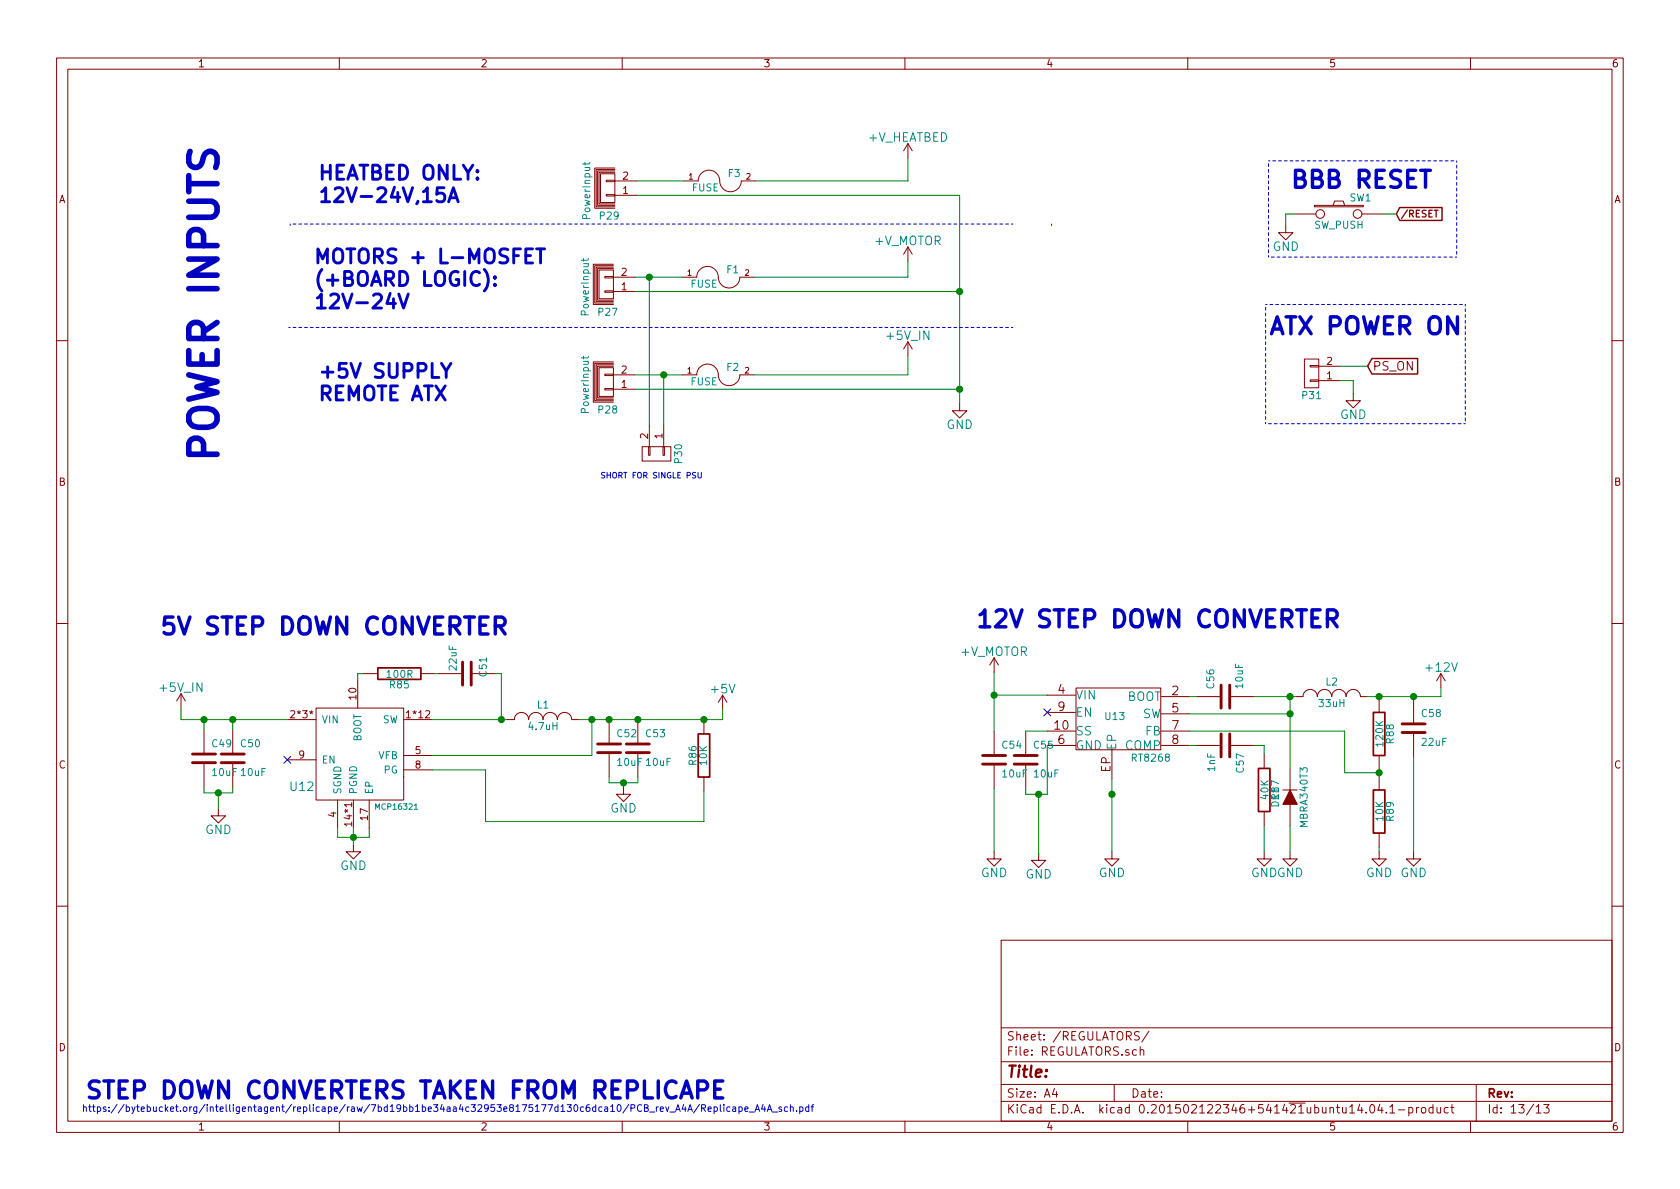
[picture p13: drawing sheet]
EESchema Schematic File Version 2
LIBS:power
LIBS:device
LIBS:transistors
LIBS:conn
LIBS:linear
LIBS:regul
LIBS:74xx
LIBS:cmos4000
LIBS:adc-dac
LIBS:memory
LIBS:xilinx
LIBS:special
LIBS:microcontrollers
LIBS:dsp
LIBS:microchip
LIBS:analog_switches
LIBS:motorola
LIBS:texas
LIBS:intel
LIBS:audio
LIBS:interface
LIBS:digital-audio
LIBS:philips
LIBS:display
LIBS:cypress
LIBS:siliconi
LIBS:opto
LIBS:atmel
LIBS:contrib
LIBS:valves
LIBS:ICEC-MC
LIBS:ICEC-MC-cache
EELAYER 25 0
EELAYER END
$Descr A4 11693 8268
encoding utf-8
Sheet 13 13
Title ""
Date ""
Rev ""
Comp ""
Comment1 ""
Comment2 ""
Comment3 ""
Comment4 ""
$EndDescr
$Comp
L FUSE F3
U 1 1
P 5010 1250
F 0 "F3" H 5110 1300 50  0000 C CNN
F 1 "FUSE" H 4910 1200 50  0000 C CNN
F 2 "" H 5010 1250 60  0001 C CNN
F 3 "" H 5010 1250 60  0000 C CNN
	1    5010 1250
	1    0    0    -1  
$EndComp
$Comp
L +V_HEATBED #PWR0131
U 1 1
P 6320 1090
F 0 "#PWR0131" H 6320 940 60  0001 C CNN
F 1 "+V_HEATBED" H 6320 1230 60  0000 C CNN
F 2 "" H 6320 1090 60  0000 C CNN
F 3 "" H 6320 1090 60  0000 C CNN
	1    6320 1090
	1    0    0    -1  
$EndComp
$Comp
L FUSE F1
U 1 1
P 5000 1920
F 0 "F1" H 5100 1970 50  0000 C CNN
F 1 "FUSE" H 4900 1870 50  0000 C CNN
F 2 "" H 5000 1920 60  0001 C CNN
F 3 "" H 5000 1920 60  0000 C CNN
	1    5000 1920
	1    0    0    -1  
$EndComp
$Comp
L +V_MOTOR #PWR0132
U 1 1
P 6320 1810
F 0 "#PWR0132" H 6320 1660 60  0001 C CNN
F 1 "+V_MOTOR" H 6320 1950 60  0000 C CNN
F 2 "" H 6320 1810 60  0000 C CNN
F 3 "" H 6320 1810 60  0000 C CNN
	1    6320 1810
	1    0    0    -1  
$EndComp
$Comp
L FUSE F2
U 1 1
P 5000 2600
F 0 "F2" H 5100 2650 50  0000 C CNN
F 1 "FUSE" H 4900 2550 50  0000 C CNN
F 2 "" H 5000 2600 60  0001 C CNN
F 3 "" H 5000 2600 60  0000 C CNN
	1    5000 2600
	1    0    0    -1  
$EndComp
$Comp
L +5V_IN #PWR0133
U 1 1
P 6320 2470
F 0 "#PWR0133" H 6320 2320 60  0001 C CNN
F 1 "+5V_IN" H 6320 2610 60  0000 C CNN
F 2 "" H 6320 2470 60  0000 C CNN
F 3 "" H 6320 2470 60  0000 C CNN
	1    6320 2470
	1    0    0    -1  
$EndComp
$Comp
L CONN_01X02 P31
U 1 1
P 9130 2590
F 0 "P31" H 9130 2740 50  0000 C CNN
F 1 "CONN_01X02" V 9230 2590 50  0001 C CNN
F 2 "Socket_Strips:Socket_Strip_Straight_1x02" H 9130 2590 60  0001 C CNN
F 3 "" H 9130 2590 60  0000 C CNN
	1    9130 2590
	-1   0    0    1   
$EndComp
Text GLabel 9520 2540 2    60   Input ~ 0
PS_ON
Text Notes 8840 2320 0    118  ~ 24
ATX POWER ON
$Comp
L CONN_01X02 P30
U 1 1
P 4570 3150
F 0 "P30" H 4570 3300 50  0000 C CNN
F 1 "CONN_01X02" V 4670 3150 50  0001 C CNN
F 2 "Socket_Strips:Socket_Strip_Straight_1x02" H 4570 3150 60  0001 C CNN
F 3 "" H 4570 3150 60  0000 C CNN
	1    4570 3150
	0    1    1    0   
$EndComp
Wire Wire Line
	4430 1250 4760 1250
Wire Wire Line
	6320 1090 6320 1250
Wire Wire Line
	4420 1920 4750 1920
Wire Wire Line
	6320 1920 6320 1810
Wire Wire Line
	4430 1350 6680 1350
Wire Wire Line
	6680 1350 6680 2710
Wire Wire Line
	4420 2020 6680 2020
Wire Wire Line
	6680 2700 6680 2800
Connection ~ 6680 2020
Wire Wire Line
	4420 2600 4750 2600
Wire Wire Line
	6320 2600 6320 2470
Wire Wire Line
	4420 2700 6680 2700
Connection ~ 6680 2700
Wire Wire Line
	5250 1920 6320 1920
Wire Wire Line
	6320 1250 5260 1250
Wire Notes Line
	7320 1550 7320 1560
Wire Wire Line
	9330 2640 9420 2640
Wire Wire Line
	9420 2640 9420 2730
Wire Wire Line
	9520 2540 9330 2540
Wire Wire Line
	4520 2950 4520 1920
Connection ~ 4520 1920
Wire Wire Line
	4620 2950 4620 2600
Connection ~ 4620 2600
Text Notes 4180 3320 0    39   ~ 0
SHORT FOR SINGLE PSU
Text Notes 2220 1400 0    98   ~ 20
HEATBED ONLY:\n12V-24V,15A
Text Notes 2190 2140 0    98   ~ 20
MOTORS + L-MOSFET\n(+BOARD LOGIC):\n12V-24V
Text Notes 2220 2780 0    98   ~ 20
+5V SUPPLY\nREMOTE ATX 
Wire Notes Line
	7050 1550 2020 1550
Wire Notes Line
	2020 1550 2020 1560
Wire Notes Line
	7050 2270 2010 2270
Wire Notes Line
	8810 2110 10200 2110
Wire Notes Line
	10200 2110 10200 2940
Wire Notes Line
	10200 2940 8810 2940
Wire Notes Line
	8810 2940 8810 2110
Text Notes 1520 3200 1    197  ~ 39
POWER INPUTS
$Comp
L +5V_IN #PWR0134
U 1 1
P 1260 4920
F 0 "#PWR0134" H 1260 4770 60  0001 C CNN
F 1 "+5V_IN" H 1260 5060 60  0000 C CNN
F 2 "" H 1260 4920 60  0000 C CNN
F 3 "" H 1260 4920 60  0000 C CNN
	1    1260 4920
	1    0    0    -1  
$EndComp
$Comp
L +12V #PWR0135
U 1 1
P 10030 4780
F 0 "#PWR0135" H 10030 4630 60  0001 C CNN
F 1 "+12V" H 10030 4920 60  0000 C CNN
F 2 "" H 10030 4780 60  0000 C CNN
F 3 "" H 10030 4780 60  0000 C CNN
	1    10030 4780
	1    0    0    -1  
$EndComp
$Comp
L +5V #PWR0136
U 1 1
P 5030 4930
F 0 "#PWR0136" H 5030 4780 60  0001 C CNN
F 1 "+5V" H 5030 5070 60  0000 C CNN
F 2 "" H 5030 4930 60  0000 C CNN
F 3 "" H 5030 4930 60  0000 C CNN
	1    5030 4930
	1    0    0    -1  
$EndComp
$Comp
L SW_PUSH SW1
U 1 1
P 9320 1480
F 0 "SW1" H 9470 1590 50  0000 C CNN
F 1 "SW_PUSH" H 9320 1400 50  0000 C CNN
F 2 "" H 9320 1480 60  0001 C CNN
F 3 "" H 9320 1480 60  0000 C CNN
	1    9320 1480
	1    0    0    -1  
$EndComp
Text GLabel 9720 1480 2    47   Input ~ 9
/RESET
Wire Wire Line
	9620 1480 9720 1480
$Comp
L GND #PWR0137
U 1 1
P 8950 1560
F 0 "#PWR0137" H 8950 1310 60  0001 C CNN
F 1 "GND" H 8950 1410 60  0000 C CNN
F 2 "" H 8950 1560 60  0000 C CNN
F 3 "" H 8950 1560 60  0000 C CNN
	1    8950 1560
	1    0    0    -1  
$EndComp
Wire Wire Line
	9020 1480 8950 1480
Wire Wire Line
	8950 1480 8950 1560
Text Notes 8990 1300 0    118  ~ 24
BBB RESET
Wire Notes Line
	10140 1110 10140 1780
Wire Notes Line
	10140 1780 8830 1780
Wire Notes Line
	8830 1780 8830 1110
Wire Notes Line
	8830 1110 10140 1110
$Comp
L MCP16321 U12
U 1 1
P 2210 5350
F 0 "U12" H 2100 5230 60  0000 C CNN
F 1 "MCP16321" H 2760 5090 39  0000 C CNN
F 2 "" H 3460 4850 60  0001 C CNN
F 3 "" H 3460 4850 60  0000 C CNN
	1    2210 5350
	1    0    0    -1  
$EndComp
$Comp
L C C50
U 1 1
P 1620 5270
F 0 "C50" H 1670 5370 50  0000 L CNN
F 1 "10uF" H 1670 5170 50  0000 L CNN
F 2 "Capacitors_SMD:C_0805_HandSoldering" H 1658 5120 30  0001 C CNN
F 3 "" H 1620 5270 60  0000 C CNN
	1    1620 5270
	1    0    0    -1  
$EndComp
$Comp
L C C49
U 1 1
P 1420 5270
F 0 "C49" H 1470 5370 50  0000 L CNN
F 1 "10uF" H 1470 5170 50  0000 L CNN
F 2 "Capacitors_SMD:C_0805_HandSoldering" H 1458 5120 30  0001 C CNN
F 3 "" H 1420 5270 60  0000 C CNN
	1    1420 5270
	1    0    0    -1  
$EndComp
Wire Wire Line
	1260 5000 2000 5000
Connection ~ 1620 5000
Wire Wire Line
	1260 5000 1260 4920
Connection ~ 1420 5000
$Comp
L GND #PWR0138
U 1 1
P 1520 5620
F 0 "#PWR0138" H 1520 5370 60  0001 C CNN
F 1 "GND" H 1520 5470 60  0000 C CNN
F 2 "" H 1520 5620 60  0000 C CNN
F 3 "" H 1520 5620 60  0000 C CNN
	1    1520 5620
	1    0    0    -1  
$EndComp
Wire Wire Line
	1420 5470 1420 5510
Wire Wire Line
	1420 5510 1620 5510
Wire Wire Line
	1620 5510 1620 5470
Wire Wire Line
	1520 5620 1520 5510
Connection ~ 1520 5510
$Comp
L GND #PWR0139
U 1 1
P 2460 5870
F 0 "#PWR0139" H 2460 5620 60  0001 C CNN
F 1 "GND" H 2460 5720 60  0000 C CNN
F 2 "" H 2460 5870 60  0000 C CNN
F 3 "" H 2460 5870 60  0000 C CNN
	1    2460 5870
	1    0    0    -1  
$EndComp
Wire Wire Line
	2460 5760 2460 5870
Wire Wire Line
	2350 5760 2350 5820
Wire Wire Line
	2350 5820 2570 5820
Connection ~ 2460 5820
Wire Wire Line
	2570 5820 2570 5760
NoConn ~ 2000 5280
$Comp
L C C51
U 1 1
P 3250 4680
F 0 "C51" H 3130 4790 50  0000 L CNN
F 1 "22uF" H 3050 4580 50  0000 L CNN
F 2 "Capacitors_SMD:C_0805_HandSoldering" H 3288 4530 30  0001 C CNN
F 3 "" H 3250 4680 60  0000 C CNN
	1    3250 4680
	0    1    1    0   
$EndComp
Wire Wire Line
	2530 4680 2490 4680
Wire Wire Line
	2490 4680 2490 4720
$Comp
L R R85
U 1 1
P 2780 4680
F 0 "R85" V 2860 4680 50  0000 C CNN
F 1 "100R" V 2787 4681 50  0000 C CNN
F 2 "Resistors_SMD:R_0805_HandSoldering" V 2710 4680 30  0001 C CNN
F 3 "" H 2780 4680 30  0000 C CNN
	1    2780 4680
	0    1    1    0   
$EndComp
Wire Wire Line
	3030 4680 3050 4680
Wire Wire Line
	3450 4680 3490 4680
Wire Wire Line
	3490 4680 3490 5000
Wire Wire Line
	3010 5000 3530 5000
$Comp
L INDUCTOR_SMALL L1
U 1 1
P 3780 5000
F 0 "L1" H 3780 5100 50  0000 C CNN
F 1 "4.7uH" H 3780 4950 50  0000 C CNN
F 2 "" H 3780 5000 60  0001 C CNN
F 3 "" H 3780 5000 60  0000 C CNN
	1    3780 5000
	1    0    0    -1  
$EndComp
Connection ~ 3490 5000
Wire Wire Line
	4030 5000 5030 5000
Wire Wire Line
	4120 5000 4120 5250
Wire Wire Line
	4120 5250 3010 5250
$Comp
L C C53
U 1 1
P 4440 5200
F 0 "C53" H 4490 5300 50  0000 L CNN
F 1 "10uF" H 4490 5100 50  0000 L CNN
F 2 "Capacitors_SMD:C_0805_HandSoldering" H 4478 5050 30  0001 C CNN
F 3 "" H 4440 5200 60  0000 C CNN
	1    4440 5200
	1    0    0    -1  
$EndComp
$Comp
L C C52
U 1 1
P 4240 5200
F 0 "C52" H 4290 5300 50  0000 L CNN
F 1 "10uF" H 4290 5100 50  0000 L CNN
F 2 "Capacitors_SMD:C_0805_HandSoldering" H 4278 5050 30  0001 C CNN
F 3 "" H 4240 5200 60  0000 C CNN
	1    4240 5200
	1    0    0    -1  
$EndComp
$Comp
L GND #PWR0140
U 1 1
P 4340 5470
F 0 "#PWR0140" H 4340 5220 60  0001 C CNN
F 1 "GND" H 4340 5320 60  0000 C CNN
F 2 "" H 4340 5470 60  0000 C CNN
F 3 "" H 4340 5470 60  0000 C CNN
	1    4340 5470
	1    0    0    -1  
$EndComp
Wire Wire Line
	4240 5400 4240 5440
Wire Wire Line
	4240 5440 4440 5440
Wire Wire Line
	4440 5440 4440 5400
Wire Wire Line
	4340 5470 4340 5440
Connection ~ 4340 5440
Connection ~ 4120 5000
Connection ~ 4240 5000
$Comp
L R R86
U 1 1
P 4900 5250
F 0 "R86" V 4980 5250 50  0000 C CNN
F 1 "10K" V 4907 5251 50  0000 C CNN
F 2 "Resistors_SMD:R_0805_HandSoldering" V 4830 5250 30  0001 C CNN
F 3 "" H 4900 5250 30  0000 C CNN
	1    4900 5250
	-1   0    0    1   
$EndComp
Connection ~ 4440 5000
Wire Wire Line
	5030 5000 5030 4930
Connection ~ 4900 5000
Wire Wire Line
	4900 5500 4900 5710
Wire Wire Line
	4900 5710 3380 5710
Wire Wire Line
	3380 5710 3380 5350
Wire Wire Line
	3380 5350 3010 5350
$Comp
L GND #PWR0141
U 1 1
P 6680 2800
F 0 "#PWR0141" H 6680 2550 60  0001 C CNN
F 1 "GND" H 6680 2650 60  0000 C CNN
F 2 "" H 6680 2800 60  0000 C CNN
F 3 "" H 6680 2800 60  0000 C CNN
	1    6680 2800
	1    0    0    -1  
$EndComp
$Comp
L GND #PWR0142
U 1 1
P 9420 2730
F 0 "#PWR0142" H 9420 2480 60  0001 C CNN
F 1 "GND" H 9420 2580 60  0000 C CNN
F 2 "" H 9420 2730 60  0000 C CNN
F 3 "" H 9420 2730 60  0000 C CNN
	1    9420 2730
	1    0    0    -1  
$EndComp
Text Notes 1120 4410 0    118  ~ 24
5V STEP DOWN CONVERTER
Text Notes 570  7730 0    47   ~ 0
https://bytebucket.org/intelligentagent/replicape/raw/7bd19bb1be34aa4c32953e8175177d130c6dca10/PCB_rev_A4A/Replicape_A4A_sch.pdf
Text Notes 600  7640 0    118  ~ 24
STEP DOWN CONVERTERS TAKEN FROM REPLICAPE
$Comp
L RT8268 U13
U 1 1
P 7570 5060
F 0 "U13" H 7760 5140 50  0000 C CNN
F 1 "RT8268" H 8010 4850 50  0000 C CNN
F 2 "" H 7570 5060 60  0001 C CNN
F 3 "" H 7570 5060 60  0000 C CNN
	1    7570 5060
	1    0    0    -1  
$EndComp
$Comp
L +V_MOTOR #PWR0143
U 1 1
P 6920 4670
F 0 "#PWR0143" H 6920 4520 60  0001 C CNN
F 1 "+V_MOTOR" H 6920 4810 60  0000 C CNN
F 2 "" H 6920 4670 60  0000 C CNN
F 3 "" H 6920 4670 60  0000 C CNN
	1    6920 4670
	1    0    0    -1  
$EndComp
Wire Wire Line
	6920 4670 6920 5080
Wire Wire Line
	6920 4830 7290 4830
$Comp
L C C55
U 1 1
P 7140 5280
F 0 "C55" H 7190 5380 50  0000 L CNN
F 1 "10uF" H 7190 5180 50  0000 L CNN
F 2 "Capacitors_SMD:C_0805_HandSoldering" H 7178 5130 30  0001 C CNN
F 3 "" H 7140 5280 60  0000 C CNN
	1    7140 5280
	1    0    0    -1  
$EndComp
$Comp
L C C54
U 1 1
P 6920 5280
F 0 "C54" H 6970 5380 50  0000 L CNN
F 1 "10uF" H 6970 5180 50  0000 L CNN
F 2 "Capacitors_SMD:C_0805_HandSoldering" H 6958 5130 30  0001 C CNN
F 3 "" H 6920 5280 60  0000 C CNN
	1    6920 5280
	1    0    0    -1  
$EndComp
Connection ~ 6920 4830
Wire Wire Line
	7290 5080 7140 5080
$Comp
L GND #PWR0144
U 1 1
P 7740 5920
F 0 "#PWR0144" H 7740 5670 60  0001 C CNN
F 1 "GND" H 7740 5770 60  0000 C CNN
F 2 "" H 7740 5920 60  0000 C CNN
F 3 "" H 7740 5920 60  0000 C CNN
	1    7740 5920
	1    0    0    -1  
$EndComp
Wire Wire Line
	7740 5410 7740 5920
Connection ~ 7740 5520
Wire Wire Line
	6920 5480 6920 5920
Wire Wire Line
	7290 5520 7290 5180
Wire Wire Line
	7140 5480 7140 5520
$Comp
L GND #PWR0145
U 1 1
P 6920 5920
F 0 "#PWR0145" H 6920 5670 60  0001 C CNN
F 1 "GND" H 6920 5770 60  0000 C CNN
F 2 "" H 6920 5920 60  0000 C CNN
F 3 "" H 6920 5920 60  0000 C CNN
	1    6920 5920
	1    0    0    -1  
$EndComp
NoConn ~ 7290 4950
$Comp
L C C56
U 1 1
P 8530 4840
F 0 "C56" H 8580 4940 50  0000 L CNN
F 1 "10uF" H 8580 4740 50  0000 L CNN
F 2 "Capacitors_SMD:C_0805_HandSoldering" H 8568 4690 30  0001 C CNN
F 3 "" H 8530 4840 60  0000 C CNN
	1    8530 4840
	0    -1   -1   0   
$EndComp
$Comp
L C C57
U 1 1
P 8530 5180
F 0 "C57" H 8580 5280 50  0000 L CNN
F 1 "1nF" H 8580 5080 50  0000 L CNN
F 2 "Capacitors_SMD:C_0805_HandSoldering" H 8568 5030 30  0001 C CNN
F 3 "" H 8530 5180 60  0000 C CNN
	1    8530 5180
	0    1    1    0   
$EndComp
$Comp
L R R87
U 1 1
P 8800 5490
F 0 "R87" V 8880 5490 50  0000 C CNN
F 1 "40K" V 8807 5491 50  0000 C CNN
F 2 "Resistors_SMD:R_0805_HandSoldering" V 8730 5490 30  0001 C CNN
F 3 "" H 8800 5490 30  0000 C CNN
	1    8800 5490
	1    0    0    -1  
$EndComp
Wire Wire Line
	8280 5180 8330 5180
$Comp
L GND #PWR0146
U 1 1
P 8800 5920
F 0 "#PWR0146" H 8800 5670 60  0001 C CNN
F 1 "GND" H 8800 5770 60  0000 C CNN
F 2 "" H 8800 5920 60  0000 C CNN
F 3 "" H 8800 5920 60  0000 C CNN
	1    8800 5920
	1    0    0    -1  
$EndComp
Wire Wire Line
	8800 5740 8800 5920
Wire Wire Line
	8280 4840 8330 4840
$Comp
L INDUCTOR_SMALL L2
U 1 1
P 9270 4840
F 0 "L2" H 9270 4940 50  0000 C CNN
F 1 "33uH" H 9270 4790 50  0000 C CNN
F 2 "" H 9270 4840 60  0001 C CNN
F 3 "" H 9270 4840 60  0000 C CNN
	1    9270 4840
	1    0    0    -1  
$EndComp
$Comp
L DIODE D11
U 1 1
P 8980 5540
F 0 "D11" H 8980 5640 50  0000 C CNN
F 1 "MBRA340T3" H 8980 5440 50  0000 C CNN
F 2 "" H 8980 5540 60  0001 C CNN
F 3 "" H 8980 5540 60  0000 C CNN
	1    8980 5540
	0    -1   -1   0   
$EndComp
$Comp
L GND #PWR0147
U 1 1
P 8980 5920
F 0 "#PWR0147" H 8980 5670 60  0001 C CNN
F 1 "GND" H 8980 5770 60  0000 C CNN
F 2 "" H 8980 5920 60  0000 C CNN
F 3 "" H 8980 5920 60  0000 C CNN
	1    8980 5920
	1    0    0    -1  
$EndComp
Wire Wire Line
	8980 5740 8980 5920
Wire Wire Line
	8280 4960 8980 4960
Wire Wire Line
	8980 4840 8980 5340
Wire Wire Line
	8730 4840 9020 4840
Connection ~ 8980 4960
Connection ~ 8980 4840
$Comp
L R R88
U 1 1
P 9600 5100
F 0 "R88" V 9680 5100 50  0000 C CNN
F 1 "120K" V 9607 5101 50  0000 C CNN
F 2 "Resistors_SMD:R_0805_HandSoldering" V 9530 5100 30  0001 C CNN
F 3 "" H 9600 5100 30  0000 C CNN
	1    9600 5100
	1    0    0    -1  
$EndComp
$Comp
L R R89
U 1 1
P 9600 5640
F 0 "R89" V 9680 5640 50  0000 C CNN
F 1 "10K" V 9607 5641 50  0000 C CNN
F 2 "Resistors_SMD:R_0805_HandSoldering" V 9530 5640 30  0001 C CNN
F 3 "" H 9600 5640 30  0000 C CNN
	1    9600 5640
	1    0    0    -1  
$EndComp
Wire Wire Line
	8730 5180 8800 5180
Wire Wire Line
	8800 5180 8800 5240
Wire Wire Line
	9520 4840 10030 4840
Wire Wire Line
	9600 4840 9600 4850
Wire Wire Line
	9600 5350 9600 5390
Wire Wire Line
	9600 5370 9360 5370
Wire Wire Line
	9360 5370 9360 5080
Wire Wire Line
	9360 5080 8280 5080
Connection ~ 9600 5370
$Comp
L GND #PWR0148
U 1 1
P 9600 5920
F 0 "#PWR0148" H 9600 5670 60  0001 C CNN
F 1 "GND" H 9600 5770 60  0000 C CNN
F 2 "" H 9600 5920 60  0000 C CNN
F 3 "" H 9600 5920 60  0000 C CNN
	1    9600 5920
	1    0    0    -1  
$EndComp
$Comp
L GND #PWR0149
U 1 1
P 9840 5920
F 0 "#PWR0149" H 9840 5670 60  0001 C CNN
F 1 "GND" H 9840 5770 60  0000 C CNN
F 2 "" H 9840 5920 60  0000 C CNN
F 3 "" H 9840 5920 60  0000 C CNN
	1    9840 5920
	1    0    0    -1  
$EndComp
Wire Wire Line
	9600 5890 9600 5920
$Comp
L C C58
U 1 1
P 9840 5060
F 0 "C58" H 9890 5160 50  0000 L CNN
F 1 "22uF" H 9890 4960 50  0000 L CNN
F 2 "Capacitors_SMD:C_0805_HandSoldering" H 9878 4910 30  0001 C CNN
F 3 "" H 9840 5060 60  0000 C CNN
	1    9840 5060
	1    0    0    -1  
$EndComp
Wire Wire Line
	9840 5260 9840 5920
Wire Wire Line
	9840 4840 9840 4860
Connection ~ 9600 4840
Wire Wire Line
	10030 4840 10030 4780
Connection ~ 9840 4840
Text Notes 6800 4360 0    118  ~ 24
12V STEP DOWN CONVERTER
$Comp
L GND #PWR0150
U 1 1
P 7230 5930
F 0 "#PWR0150" H 7230 5680 60  0001 C CNN
F 1 "GND" H 7230 5780 60  0000 C CNN
F 2 "" H 7230 5930 60  0000 C CNN
F 3 "" H 7230 5930 60  0000 C CNN
	1    7230 5930
	1    0    0    -1  
$EndComp
Wire Wire Line
	7230 5940 7230 5520
Connection ~ 7230 5520
Wire Wire Line
	7140 5520 7290 5520
$Comp
L PowerInput P28
U 1 1
P 4220 2650
F 0 "P28" H 4210 2840 50  0000 C CNN
F 1 "PowerInput" V 4370 2670 50  0000 C CNN
F 2 "Socket_Strips:Socket_Strip_Straight_1x02" H 4220 2650 60  0001 C CNN
F 3 "" H 4220 2650 60  0000 C CNN
	1    4220 2650
	-1   0    0    1   
$EndComp
$Comp
L PowerInput P27
U 1 1
P 4220 1970
F 0 "P27" H 4210 2160 50  0000 C CNN
F 1 "PowerInput" V 4370 1990 50  0000 C CNN
F 2 "Socket_Strips:Socket_Strip_Straight_1x02" H 4220 1970 60  0001 C CNN
F 3 "" H 4220 1970 60  0000 C CNN
	1    4220 1970
	-1   0    0    1   
$EndComp
$Comp
L PowerInput P29
U 1 1
P 4230 1300
F 0 "P29" H 4220 1490 50  0000 C CNN
F 1 "PowerInput" V 4380 1320 50  0000 C CNN
F 2 "Socket_Strips:Socket_Strip_Straight_1x02" H 4230 1300 60  0001 C CNN
F 3 "" H 4230 1300 60  0000 C CNN
	1    4230 1300
	-1   0    0    1   
$EndComp
Wire Wire Line
	5250 2600 6320 2600
Wire Wire Line
	1620 5070 1620 5000
Wire Wire Line
	1420 5070 1420 5000
$EndSCHEMATC
